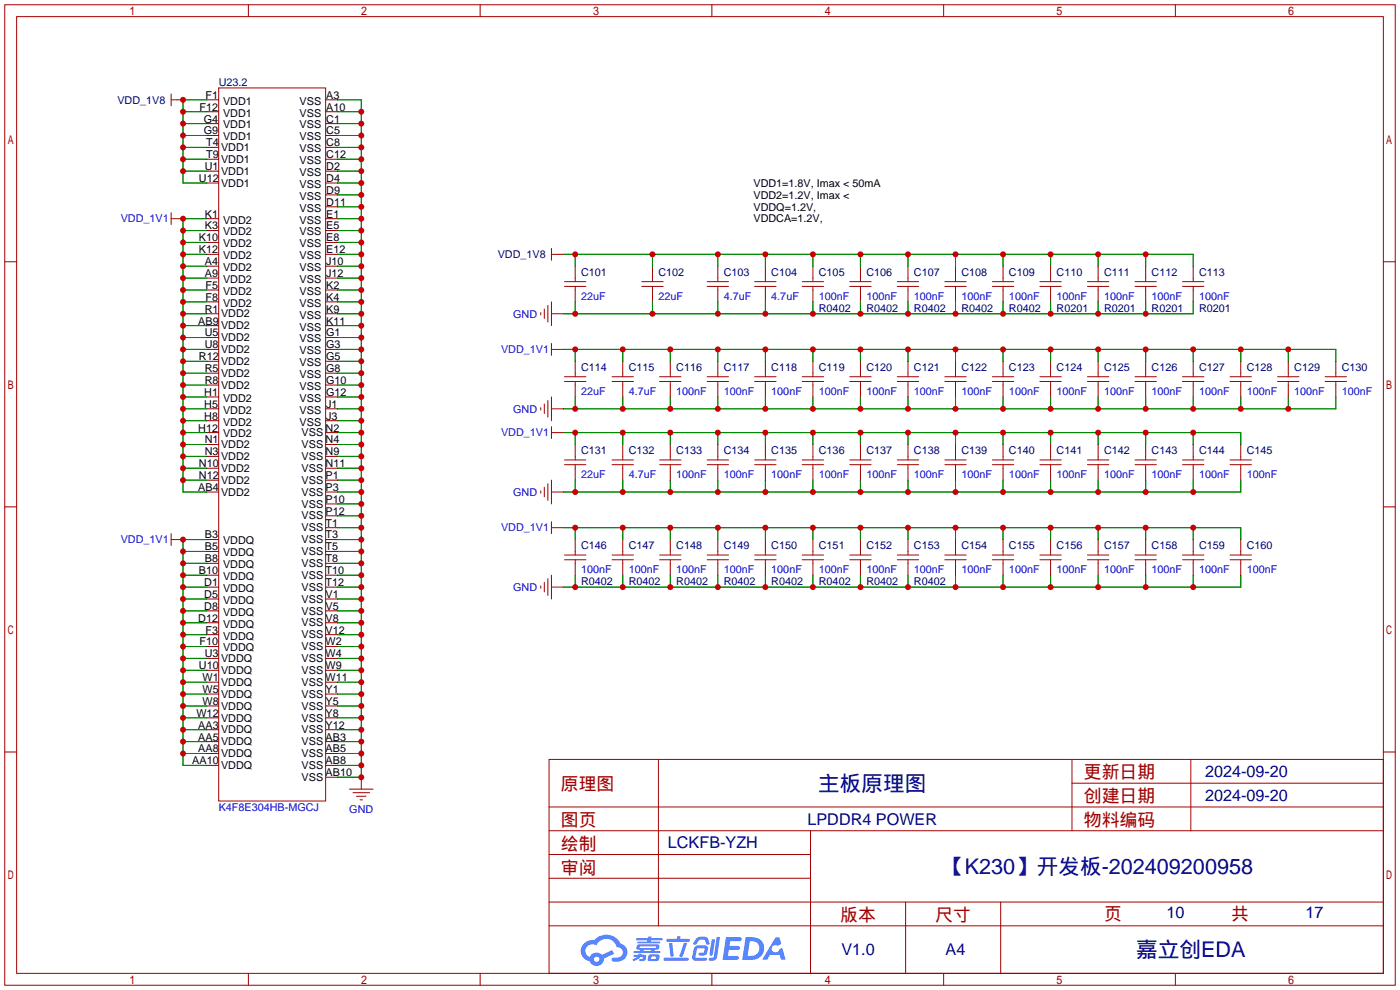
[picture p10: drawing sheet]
<svg xmlns="http://www.w3.org/2000/svg" width="299mm" height="212mm" viewBox="0 0 299 212" stroke-linecap="round" stroke-linejoin="round" font-family="sans-serif">
<defs><g id="words">
<g font-size="4.6" fill="#000080">
<text x="174.9" y="169">主板原理图</text>
<text x="201.6" y="186.8">【K230】开发板-202409200958</text>
<text x="242.8" y="204.6">嘉立创EDA</text>
</g>
<g font-size="3.8" fill="#a00000">
<text x="231.6" y="166.4">更新日期</text>
<text x="119.9" y="168.9">原理图</text>
<text x="231.6" y="171.5">创建日期</text>
<text x="119.9" y="176.5">图页</text>
<text x="231.6" y="176.5">物料编码</text>
<text x="119.9" y="181.6">绘制</text>
<text x="119.9" y="186.7">审阅</text>
<text x="179.6" y="196.9">版本</text>
<text x="199.9" y="196.9">尺寸</text>
<text x="236" y="196.6">页</text>
<text x="263.1" y="196.6">共</text>
</g>
<g font-size="3.5" fill="#000080">
<text x="257.6" y="166.1">2024-09-20</text>
<text x="257.6" y="171.1">2024-09-20</text>
<text x="172.6" y="176.2">LPDDR4 POWER</text>
<text x="142.7" y="181.3">LCKFB-YZH</text>
<text x="249.3" y="196.3">10</text>
<text x="279" y="196.3">17</text>
<text x="179.8" y="204.2">V1.0</text>
<text x="202.1" y="204.2">A4</text>
</g>
<g font-size="2.3" fill="#000080">
<text x="25.1" y="22.1">VDD_1V8</text>
<text x="46.7" y="18.3">U23.2</text>
<text x="106.4" y="55.2">VDD_1V8</text>
<text x="124.2" y="59">C101</text>
<text x="140.7" y="59">C102</text>
<text x="154.7" y="59">C103</text>
<text x="164.8" y="59">C104</text>
<text x="175" y="59">C105</text>
<text x="185.2" y="59">C106</text>
<text x="195.3" y="59">C107</text>
<text x="205.5" y="59">C108</text>
<text x="215.6" y="59">C109</text>
<text x="225.8" y="59">C110</text>
<text x="236" y="59">C111</text>
<text x="246.1" y="59">C112</text>
<text x="256.3" y="59">C113</text>
<text x="175" y="66.6">R0402</text>
<text x="185.2" y="66.6">R0402</text>
<text x="195.3" y="66.6">R0402</text>
<text x="205.5" y="66.6">R0402</text>
<text x="215.6" y="66.6">R0402</text>
<text x="225.8" y="66.6">R0201</text>
<text x="236" y="66.6">R0201</text>
<text x="246.1" y="66.6">R0201</text>
<text x="256.3" y="66.6">R0201</text>
<text x="124.2" y="79.3">C114</text>
<text x="134.4" y="79.3">C115</text>
<text x="144.5" y="79.3">C116</text>
<text x="154.7" y="79.3">C117</text>
<text x="164.8" y="79.3">C118</text>
<text x="175" y="79.3">C119</text>
<text x="185.2" y="79.3">C120</text>
<text x="195.3" y="79.3">C121</text>
<text x="205.5" y="79.3">C122</text>
<text x="215.6" y="79.3">C123</text>
<text x="225.8" y="79.3">C124</text>
<text x="236" y="79.3">C125</text>
<text x="246.1" y="79.3">C126</text>
<text x="256.3" y="79.3">C127</text>
<text x="266.4" y="79.3">C128</text>
<text x="276.6" y="79.3">C129</text>
<text x="286.8" y="79.3">C130</text>
<text x="124.2" y="97.1">C131</text>
<text x="134.4" y="97.1">C132</text>
<text x="144.5" y="97.1">C133</text>
<text x="154.7" y="97.1">C134</text>
<text x="164.8" y="97.1">C135</text>
<text x="175" y="97.1">C136</text>
<text x="185.2" y="97.1">C137</text>
<text x="195.3" y="97.1">C138</text>
<text x="205.5" y="97.1">C139</text>
<text x="215.6" y="97.1">C140</text>
<text x="225.8" y="97.1">C141</text>
<text x="236" y="97.1">C142</text>
<text x="246.1" y="97.1">C143</text>
<text x="256.3" y="97.1">C144</text>
<text x="266.4" y="97.1">C145</text>
<text x="124.2" y="117.4">C146</text>
<text x="134.4" y="117.4">C147</text>
<text x="144.5" y="117.4">C148</text>
<text x="154.7" y="117.4">C149</text>
<text x="164.8" y="117.4">C150</text>
<text x="175" y="117.4">C151</text>
<text x="185.2" y="117.4">C152</text>
<text x="195.3" y="117.4">C153</text>
<text x="205.5" y="117.4">C154</text>
<text x="215.6" y="117.4">C155</text>
<text x="225.8" y="117.4">C156</text>
<text x="236" y="117.4">C157</text>
<text x="246.1" y="117.4">C158</text>
<text x="256.3" y="117.4">C159</text>
<text x="266.4" y="117.4">C160</text>
<text x="124.2" y="125">R0402</text>
<text x="134.4" y="125">R0402</text>
<text x="144.5" y="125">R0402</text>
<text x="154.7" y="125">R0402</text>
<text x="164.8" y="125">R0402</text>
<text x="175" y="125">R0402</text>
<text x="185.2" y="125">R0402</text>
<text x="195.3" y="125">R0402</text>
</g>
<g font-size="2.3">
<text x="42.6" y="23.6">F12</text>
<text x="43.9" y="21.1">F1</text>
<text x="47.7" y="22.4">VDD1</text>
<text x="64" y="22.4">VSS</text>
<text x="69.7" y="21.1">A3</text>
<text x="69.7" y="23.6">A10</text>
<text x="43.5" y="26.2">G4</text>
<text x="43.5" y="28.7">G9</text>
<text x="47.7" y="24.9">VDD1</text>
<text x="47.7" y="27.5">VDD1</text>
<text x="47.7" y="30">VDD1</text>
<text x="64" y="24.9">VSS</text>
<text x="64" y="27.5">VSS</text>
<text x="64" y="30">VSS</text>
<text x="69.7" y="26.2">C1</text>
<text x="69.7" y="28.7">C5</text>
<text x="44" y="33.8">T9</text>
<text x="44" y="31.3">T4</text>
<text x="47.2" y="34.8">VDD1</text>
<text x="47.2" y="32.3">VDD1</text>
<text x="64" y="32.5">VSS</text>
<text x="64" y="35.1">VSS</text>
<text x="69.7" y="31.3">C8</text>
<text x="69.7" y="33.8">C12</text>
<text x="42.5" y="38.9">U12</text>
<text x="43.8" y="36.3">U1</text>
<text x="47.2" y="39.9">VDD1</text>
<text x="47.2" y="37.4">VDD1</text>
<text x="64" y="37.6">VSS</text>
<text x="64" y="40.2">VSS</text>
<text x="69.7" y="36.3">D2</text>
<text x="69.7" y="38.9">D4</text>
<text x="69.7" y="41.4">D9</text>
<text x="161" y="39.9">VDD1=1.8V, Imax &lt; 50mA</text>
<text x="43.8" y="46.5">K1</text>
<text x="47.7" y="47.8">VDD2</text>
<text x="64" y="42.7">VSS</text>
<text x="64" y="45.2">VSS</text>
<text x="64" y="47.8">VSS</text>
<text x="69.7" y="44">D11</text>
<text x="69.7" y="46.5">E1</text>
<text x="161" y="42.5">VDD2=1.2V, Imax &lt;</text>
<text x="161" y="45">VDDQ=1.2V,</text>
<text x="161" y="47.5">VDDCA=1.2V,</text>
<text x="42.5" y="51.6">K10</text>
<text x="43.8" y="49">K3</text>
<text x="47.7" y="50.3">VDD2</text>
<text x="47.7" y="52.9">VDD2</text>
<text x="64" y="50.3">VSS</text>
<text x="64" y="52.9">VSS</text>
<text x="69.7" y="49">E5</text>
<text x="69.7" y="51.6">E8</text>
<text x="42.5" y="54.1">K12</text>
<text x="43.8" y="56.7">A4</text>
<text x="43.8" y="59.2">A9</text>
<text x="47.7" y="57.9">VDD2</text>
<text x="47.7" y="55.4">VDD2</text>
<text x="64" y="55.4">VSS</text>
<text x="64" y="57.9">VSS</text>
<text x="69.7" y="54.1">E12</text>
<text x="69.7" y="56.7">J10</text>
<text x="69.7" y="59.2">J12</text>
<text x="43.9" y="61.7">F5</text>
<text x="43.9" y="64.3">F8</text>
<text x="47.7" y="60.5">VDD2</text>
<text x="47.7" y="63">VDD2</text>
<text x="47.7" y="65.6">VDD2</text>
<text x="64" y="60.5">VSS</text>
<text x="64" y="63">VSS</text>
<text x="64" y="65.6">VSS</text>
<text x="69.7" y="61.7">K2</text>
<text x="69.7" y="64.3">K4</text>
<text x="42.4" y="69.4">AB9</text>
<text x="43.8" y="71.9">U5</text>
<text x="43.8" y="66.8">R1</text>
<text x="47.2" y="70.4">VDD2</text>
<text x="47.2" y="67.8">VDD2</text>
<text x="64" y="68.1">VSS</text>
<text x="64" y="70.6">VSS</text>
<text x="69.7" y="71.9">G1</text>
<text x="69.7" y="66.8">K9</text>
<text x="69.7" y="69.4">K11</text>
<text x="42.5" y="77">R12</text>
<text x="43.8" y="74.4">U8</text>
<text x="47.2" y="75.5">VDD2</text>
<text x="47.2" y="72.9">VDD2</text>
<text x="64" y="73.2">VSS</text>
<text x="64" y="75.7">VSS</text>
<text x="69.7" y="74.4">G3</text>
<text x="69.7" y="77">G5</text>
<text x="43.8" y="82.1">R8</text>
<text x="43.8" y="79.5">R5</text>
<text x="47.2" y="78">VDD2</text>
<text x="47.2" y="83.1">VDD2</text>
<text x="47.2" y="80.5">VDD2</text>
<text x="64" y="78.3">VSS</text>
<text x="64" y="80.8">VSS</text>
<text x="64" y="83.3">VSS</text>
<text x="69.7" y="79.5">G8</text>
<text x="69.7" y="82.1">G10</text>
<text x="43.7" y="84.6">H1</text>
<text x="43.7" y="87.1">H5</text>
<text x="43.7" y="89.7">H8</text>
<text x="47.7" y="85.9">VDD2</text>
<text x="47.7" y="88.4">VDD2</text>
<text x="64" y="85.9">VSS</text>
<text x="64" y="88.4">VSS</text>
<text x="69.7" y="84.6">G12</text>
<text x="69.7" y="87.1">J1</text>
<text x="69.7" y="89.7">J3</text>
<text x="42.4" y="92.2">H12</text>
<text x="43.8" y="94.8">N1</text>
<text x="47.2" y="95.8">VDD2</text>
<text x="47.7" y="91">VDD2</text>
<text x="47.7" y="93.5">VDD2</text>
<text x="64" y="91">VSS</text>
<text x="64.5" y="95.8">VSS</text>
<text x="64.5" y="93.2">VSS</text>
<text x="69.6" y="94.8">N4</text>
<text x="69.6" y="92.2">N2</text>
<text x="42.5" y="99.8">N10</text>
<text x="43.8" y="97.3">N3</text>
<text x="47.2" y="100.9">VDD2</text>
<text x="47.2" y="98.3">VDD2</text>
<text x="64.5" y="100.9">VSS</text>
<text x="64.5" y="98.3">VSS</text>
<text x="69.6" y="99.8">N11</text>
<text x="69.6" y="97.3">N9</text>
<text x="42.4" y="104.9">AB4</text>
<text x="42.5" y="102.4">N12</text>
<text x="47.2" y="105.9">VDD2</text>
<text x="47.2" y="103.4">VDD2</text>
<text x="64.5" y="105.9">VSS</text>
<text x="64.5" y="103.4">VSS</text>
<text x="69.6" y="107.5">P10</text>
<text x="69.6" y="104.9">P3</text>
<text x="69.6" y="102.4">P1</text>
<text x="64.5" y="113.6">VSS</text>
<text x="64.5" y="111">VSS</text>
<text x="64.5" y="108.5">VSS</text>
<text x="69.6" y="112.5">T1</text>
<text x="69.6" y="110">P12</text>
<text x="43.8" y="115.1">B3</text>
<text x="43.8" y="117.6">B5</text>
<text x="47.7" y="116.4">VDDQ</text>
<text x="47.7" y="118.9">VDDQ</text>
<text x="64.5" y="118.6">VSS</text>
<text x="64.5" y="116.1">VSS</text>
<text x="69.6" y="117.6">T5</text>
<text x="69.6" y="115.1">T3</text>
<text x="42.5" y="122.7">B10</text>
<text x="43.7" y="125.2">D1</text>
<text x="43.8" y="120.2">B8</text>
<text x="47.7" y="121.4">VDDQ</text>
<text x="47.7" y="124">VDDQ</text>
<text x="64.5" y="123.7">VSS</text>
<text x="64.5" y="121.2">VSS</text>
<text x="69.6" y="125.2">T12</text>
<text x="69.6" y="122.7">T10</text>
<text x="69.6" y="120.2">T8</text>
<text x="43.7" y="127.8">D5</text>
<text x="43.7" y="130.3">D8</text>
<text x="47.7" y="126.5">VDDQ</text>
<text x="47.7" y="129.1">VDDQ</text>
<text x="47.7" y="131.6">VDDQ</text>
<text x="64.5" y="131.3">VSS</text>
<text x="64.5" y="128.8">VSS</text>
<text x="64.5" y="126.3">VSS</text>
<text x="69.6" y="130.3">V5</text>
<text x="69.6" y="127.8">V1</text>
<text x="42.4" y="132.9">D12</text>
<text x="42.6" y="137.9">F10</text>
<text x="43.9" y="135.4">F3</text>
<text x="47.7" y="134.1">VDDQ</text>
<text x="47.7" y="136.7">VDDQ</text>
<text x="64.5" y="136.4">VSS</text>
<text x="64.5" y="133.9">VSS</text>
<text x="69.6" y="137.9">W2</text>
<text x="69.6" y="135.4">V12</text>
<text x="69.6" y="132.9">V8</text>
<text x="42.5" y="143">U10</text>
<text x="43.8" y="140.5">U3</text>
<text x="47.2" y="141.5">VDDQ</text>
<text x="47.7" y="139.2">VDDQ</text>
<text x="64.5" y="141.5">VSS</text>
<text x="64.5" y="139">VSS</text>
<text x="69.6" y="143">W9</text>
<text x="69.6" y="140.5">W4</text>
<text x="43.3" y="148.1">W5</text>
<text x="43.3" y="145.6">W1</text>
<text x="47.2" y="149.1">VDDQ</text>
<text x="47.2" y="146.6">VDDQ</text>
<text x="47.2" y="144">VDDQ</text>
<text x="64.5" y="149.1">VSS</text>
<text x="64.5" y="146.6">VSS</text>
<text x="64.5" y="144">VSS</text>
<text x="69.6" y="148.1">Y1</text>
<text x="69.6" y="145.6">W11</text>
<text x="42" y="153.2">W12</text>
<text x="42.4" y="155.7">AA3</text>
<text x="43.3" y="150.6">W8</text>
<text x="47.2" y="154.2">VDDQ</text>
<text x="47.2" y="151.7">VDDQ</text>
<text x="64.5" y="154.2">VSS</text>
<text x="64.5" y="151.7">VSS</text>
<text x="69.6" y="155.7">Y12</text>
<text x="69.6" y="153.2">Y8</text>
<text x="69.6" y="150.6">Y5</text>
<text x="42.4" y="160.8">AA8</text>
<text x="42.4" y="158.3">AA5</text>
<text x="47.2" y="161.8">VDDQ</text>
<text x="47.2" y="159.3">VDDQ</text>
<text x="47.2" y="156.7">VDDQ</text>
<text x="64.5" y="161.8">VSS</text>
<text x="64.5" y="159.3">VSS</text>
<text x="64.5" y="156.7">VSS</text>
<text x="69.6" y="160.8">AB5</text>
<text x="69.6" y="158.3">AB3</text>
<text x="41.1" y="163.3">AA10</text>
<text x="47.2" y="164.4">VDDQ</text>
<text x="64.5" y="166.9">VSS</text>
<text x="64.5" y="164.4">VSS</text>
<text x="69.6" y="165.9">AB10</text>
<text x="69.6" y="163.3">AB8</text>
</g>
<g font-size="2.3" fill="#00f">
<text x="25.8" y="47.5">VDD_1V1</text>
<text x="124.2" y="64.1">22uF</text>
<text x="140.7" y="64.1">22uF</text>
<text x="154.7" y="64.1">4.7uF</text>
<text x="164.8" y="64.1">4.7uF</text>
<text x="175" y="64.1">100nF</text>
<text x="185.2" y="64.1">100nF</text>
<text x="195.3" y="64.1">100nF</text>
<text x="205.5" y="64.1">100nF</text>
<text x="215.6" y="64.1">100nF</text>
<text x="225.8" y="64.1">100nF</text>
<text x="236" y="64.1">100nF</text>
<text x="246.1" y="64.1">100nF</text>
<text x="256.3" y="64.1">100nF</text>
<text x="109.7" y="67.9">GND</text>
<text x="107.1" y="75.5">VDD_1V1</text>
<text x="109.7" y="88.2">GND</text>
<text x="124.2" y="84.4">22uF</text>
<text x="134.4" y="84.4">4.7uF</text>
<text x="144.5" y="84.4">100nF</text>
<text x="154.7" y="84.4">100nF</text>
<text x="164.8" y="84.4">100nF</text>
<text x="175" y="84.4">100nF</text>
<text x="185.2" y="84.4">100nF</text>
<text x="195.3" y="84.4">100nF</text>
<text x="205.5" y="84.4">100nF</text>
<text x="215.6" y="84.4">100nF</text>
<text x="225.8" y="84.4">100nF</text>
<text x="236" y="84.4">100nF</text>
<text x="246.1" y="84.4">100nF</text>
<text x="256.3" y="84.4">100nF</text>
<text x="266.4" y="84.4">100nF</text>
<text x="276.6" y="84.4">100nF</text>
<text x="286.8" y="84.4">100nF</text>
<text x="107.1" y="93.3">VDD_1V1</text>
<text x="109.7" y="106">GND</text>
<text x="124.2" y="102.2">22uF</text>
<text x="134.4" y="102.2">4.7uF</text>
<text x="144.5" y="102.2">100nF</text>
<text x="154.7" y="102.2">100nF</text>
<text x="164.8" y="102.2">100nF</text>
<text x="175" y="102.2">100nF</text>
<text x="185.2" y="102.2">100nF</text>
<text x="195.3" y="102.2">100nF</text>
<text x="205.5" y="102.2">100nF</text>
<text x="215.6" y="102.2">100nF</text>
<text x="225.8" y="102.2">100nF</text>
<text x="236" y="102.2">100nF</text>
<text x="246.1" y="102.2">100nF</text>
<text x="256.3" y="102.2">100nF</text>
<text x="266.4" y="102.2">100nF</text>
<text x="107.1" y="113.6">VDD_1V1</text>
<text x="25.8" y="116.1">VDD_1V1</text>
<text x="124.2" y="122.5">100nF</text>
<text x="134.4" y="122.5">100nF</text>
<text x="144.5" y="122.5">100nF</text>
<text x="154.7" y="122.5">100nF</text>
<text x="164.8" y="122.5">100nF</text>
<text x="175" y="122.5">100nF</text>
<text x="185.2" y="122.5">100nF</text>
<text x="195.3" y="122.5">100nF</text>
<text x="205.5" y="122.5">100nF</text>
<text x="215.6" y="122.5">100nF</text>
<text x="225.8" y="122.5">100nF</text>
<text x="236" y="122.5">100nF</text>
<text x="246.1" y="122.5">100nF</text>
<text x="256.3" y="122.5">100nF</text>
<text x="266.4" y="122.5">100nF</text>
<text x="109.7" y="126.3">GND</text>
<text x="46.7" y="173.3">K4F8E304HB-MGCJ</text>
<text x="74.7" y="173.8">GND</text>
</g>
</g></defs>
<g fill="none" stroke="#a10000" stroke-width=".21">
<path d="M1 1h297.2v209.6h-297.2zM3.6 3.6h292.1v204.4h-292.1zM53.1 1v2.6M102.6 1v2.6M152.1 1v2.6M201.7 1v2.6M251.2 1v2.6M1 55.9h2.6M295.7 55.9h2.5M1 108.3h2.6M295.7 108.3h2.5M1 160.7h2.6"/>
<path d="M117.3 162.3h178.4v45.7h-178.4zM117.3 177.5h178.4M117.3 172.5h178.4M140.7 162.3v35.6M173.2 177.5v30.5M229.1 162.3v15.2M229.1 167.4h66.6M254.5 162.3v15.2M295.7 160.7h2.5M117.3 182.6h55.9M117.3 197.9h178.4M117.3 192.8h178.4"/>
<path d="M117.3 187.7h55.9M193.5 192.8v15.2M213.9 192.8v15.2M53.1 208v2.6M102.6 208v2.6M152.1 208v2.6M201.7 208v2.6M251.2 208v2.6"/>
</g>
<g fill="#5487ff">
<path d="M155.2 200.3h2.6a.48 .48 0 0 1 .7 .4 .48 .48 0 0 1-.6 .4h-1.8l-.2 1.1h1.9a.43 .43 0 0 1 .4 .4 .43 .43 0 0 1-.5 .4h-1.9l-.2 1.3h1.7a.45 .45 0 0 1 .5 .2 .45 .45 0 0 1-.1 .6h-3.3z"/>
<path d="M165.7 200.3h.9l.4 1.5-.8 .3a.84 .84 0 0 0-1.2 .3 .84 .84 0 0 0 .4 1.1 .84 .84 0 0 0 1.1-.4l.1-.2 .6-.3 .7 2.5h-1l-.2-1h-2.1l-.6 1h-1.1z"/>
<path d="M152.1 200.8h.7l-.5 3.1a.36 .36 0 0 1-.3 .3 .36 .36 0 0 1-.4-.3z"/>
<path d="M153.2 200.2h.7l-.6 4.3a1.13 1.13 0 0 1-1.8 .6l.2-.4h.7l.2-.2z"/>
<path d="M148.9 200.6l.6-.4h1a.77 .77 0 0 1 .9 .5l.3 1-.2 .2h-.5l-.3-.9-.2-.2-1 .1-.7 1-.6-.1-.1-.2z"/>
<path d="M148.4 202.4l.6-.3h1.7a.81 .81 0 0 1 .7 .5 .81 .81 0 0 1-.2 .8 .81 .81 0 0 1-.9 .8h-.7a.32 .32 0 0 1-.3-.3 .32 .32 0 0 1 .4-.3h.7l.2-.9-1.6 .1-.4 1.8 2.2 .1a.32 .32 0 0 1 .3 .4 .32 .32 0 0 1-.4 .2h-2.2l-.5-.3-.1-.5z"/>
<path d="M141.9 204.7h5a.33 .33 0 0 1 .3 .3 .33 .33 0 0 1-.3 .3h-4.9l-.2-.1z"/>
<path d="M146.1 201.5h.8l-.7 2a.98 .98 0 0 1-.7 1.1l-.3-.3z"/>
<path d="M143 201.6h.7l.3 2.5a.34 .34 0 0 1-.3 .4 .34 .34 0 0 1-.4-.3z"/>
<path d="M142.5 200.7h2.1l.3-.6h.6l-.1 .6h1.7a.32 .32 0 0 1 .4 .3 .32 .32 0 0 1-.4 .3h-4.5l-.2-.2z"/>
<path d="M135.5 204.1h.9l.1-.3h.6v.3h.8a.82 .82 0 0 1-.5 1.3h-.8v-.4l.7-.1 .1-.3a.68 .68 0 0 0-1 .4l-1.1 .4-.1-.4 .9-.5h-.7z"/>
<path d="M136 200.5h2.4l.1-.3h.7v.3h2.2l.2 .3-.2 .2h-2.3v.2h1.8l.2 .3-.2 .1h-4.5l-.1-.4h2l.1-.2h-2.3l-.1-.2z"/>
<path d="M159.4 200.3l-.8 4.9h1.7a2.5 2.5 0 0 0 3-2.5 2.5 2.5 0 0 0-3.1-2.4zM160.3 201.1a1.61 1.61 0 0 1 2 1.5 1.61 1.61 0 0 1-1.8 1.7h-.7z"/>
<path d="M136.2 202a.55 .55 0 0 0-.2 .8 .55 .55 0 0 0 .7 .2l.1 .3h-1.3v.3l5.4 .1 .3-.2-.2-.2h-1.2l.2-.3a.7 .7 0 0 0 .8-.3 .7 .7 0 0 0 0-.8l-4.2-.1zM136.8 202.3l3.3-.1 .1 .1-.2 .3h-3.2zM137.5 203h1.7l-.2 .3h-1.4z"/>
<path d="M138.6 204.2a1.05 1.05 0 0 0 0 1.2 2.91 2.91 0 0 0 2.2-.2 .98 .98 0 0 0 0-1.2h-1.6zM139.2 204.5l.9-.1 .1 .4-.2 .2-.8-.1z"/>
<path d="M124.9 201.6a2.23 2.23 0 0 0-.7 2.3 2.23 2.23 0 0 0 1.8 1.6 1.58 1.58 0 0 0 1.8 .9 1.58 1.58 0 0 0 1.3-1.5l2.2-1.1-.5-.7-2.1 1a1.65 1.65 0 0 0-2.7 .4 1.45 1.45 0 0 1-.8-1.9 1.45 1.45 0 0 1 2-.7l.3 .1a2.3 2.3 0 0 1 2.3-1.3 2.3 2.3 0 0 1 2 1.7 1.12 1.12 0 0 1 1.3 1 1.12 1.12 0 0 1-1.1 1.2h-.7a.45 .45 0 0 0-.6 .4 .45 .45 0 0 0 .5 .5 2.21 2.21 0 0 0 2.2-.5 2.21 2.21 0 0 0 .5-2.3 2.13 2.13 0 0 0-1.3-1.1 3.3 3.3 0 0 0-5.6-.7l-1.1 .1zM127 205a.57 .57 0 0 1 1.1 0 .57 .57 0 0 1-1.1 0z"/>
</g>
<g fill="none" stroke="#008700" stroke-width=".21">
<path d="M39.1 36.6h5.1M39.1 34h5.1M39.1 31.5h5.1M39.1 29h5.1M39.1 26.4h5.1M39.1 23.9h5.1M44.2 21.3h-5.1v17.8h5.1M72.1 21.3h5.1v144.8h-5.1M72.1 39.1h5.1M72.1 36.6h5.1M72.1 34h5.1M72.1 31.5h5.1"/>
<path d="M72.1 29h5.1M72.1 26.4h5.1M72.1 23.9h5.1M39.1 59.4h5.1M39.1 56.9h5.1M39.1 54.4h5.1M39.1 51.8h5.1M39.1 49.3h5.1M44.2 46.7h-5.1v58.5h5.1M72.1 59.4h5.1M72.1 56.9h5.1M72.1 54.4h5.1"/>
<path d="M72.1 51.8h5.1M72.1 49.3h5.1M72.1 46.7h5.1M72.1 44.2h5.1M72.1 41.7h5.1M120.4 54.4h134.6v2.5M122.9 54.4v2.5M139.4 54.4v2.5M153.4 54.4v2.5M163.6 54.4v2.5M173.7 54.4v2.5M183.9 54.4v2.5"/>
<path d="M194.1 54.4v2.5M204.2 54.4v2.5M214.4 54.4v2.5M224.5 54.4v2.5M234.7 54.4v2.5M244.9 54.4v2.5M39.1 79.8h5.1M39.1 77.2h5.1M39.1 74.7h5.1M39.1 72.1h5.1M39.1 69.6h5.1M39.1 67.1h5.1"/>
<path d="M39.1 64.5h5.1M39.1 62h5.1M72.1 79.8h5.1M72.1 77.2h5.1M72.1 74.7h5.1M72.1 72.1h5.1M72.1 69.6h5.1M72.1 67.1h5.1M72.1 64.5h5.1M72.1 62h5.1M120.4 74.7h165.1v2.5M122.9 64.5v2.6"/>
<path d="M122.9 74.7v2.5M133.1 74.7v2.5M139.4 64.5v2.6M143.3 74.7v2.5M153.4 64.5v2.6M153.4 74.7v2.5M163.6 64.5v2.6M163.6 74.7v2.5M173.7 64.5v2.6M173.7 74.7v2.5M183.9 64.5v2.6M183.9 74.7v2.5"/>
<path d="M194.1 64.5v2.6M194.1 74.7v2.5M204.2 64.5v2.6M204.2 74.7v2.5M214.4 64.5v2.6M214.4 74.7v2.5M224.5 64.5v2.6M224.5 74.7v2.5M234.7 64.5v2.6M234.7 74.7v2.5M244.9 64.5v2.6M244.9 74.7v2.5"/>
<path d="M255 64.5v2.6h-134.6M255 74.7v2.5M265.2 74.7v2.5M275.3 74.7v2.5M39.1 97.5h5.1M39.1 95h5.1M39.1 92.5h5.1M39.1 89.9h5.1M39.1 87.4h5.1M39.1 84.8h5.1M39.1 82.3h5.1M72.1 97.5h5.1"/>
<path d="M72.1 95h5.1M72.1 92.5h5.1M72.1 89.9h5.1M72.1 87.4h5.1M72.1 84.8h5.1M72.1 82.3h5.1M120.4 92.5h144.8v2.5M122.9 84.8v2.6M122.9 92.5v2.5M133.1 84.8v2.6M133.1 92.5v2.5M143.3 84.8v2.6"/>
<path d="M143.3 92.5v2.5M153.4 84.8v2.6M153.4 92.5v2.5M163.6 84.8v2.6M163.6 92.5v2.5M173.7 84.8v2.6M173.7 92.5v2.5M183.9 84.8v2.6M183.9 92.5v2.5M194.1 84.8v2.6M194.1 92.5v2.5M204.2 84.8v2.6"/>
<path d="M204.2 92.5v2.5M214.4 84.8v2.6M214.4 92.5v2.5M224.5 84.8v2.6M224.5 92.5v2.5M234.7 84.8v2.6M234.7 92.5v2.5M244.9 84.8v2.6M244.9 92.5v2.5M255 84.8v2.6M255 92.5v2.5M265.2 84.8v2.6"/>
<path d="M275.3 84.8v2.6M285.5 84.8v2.6h-165.1M39.1 117.9h5.1M39.1 102.6h5.1M39.1 100.1h5.1M44.2 115.3h-5.1v48.3h5.1M72.1 117.9h5.1M72.1 115.3h5.1M72.1 112.8h5.1M72.1 110.2h5.1M72.1 107.7h5.1M72.1 105.2h5.1"/>
<path d="M72.1 102.6h5.1M72.1 100.1h5.1M120.4 112.8h144.8v2.5M122.9 102.6v2.6M122.9 112.8v2.5M133.1 102.6v2.6M133.1 112.8v2.5M143.3 102.6v2.6M143.3 112.8v2.5M153.4 102.6v2.6M153.4 112.8v2.5M163.6 102.6v2.6"/>
<path d="M163.6 112.8v2.5M173.7 102.6v2.6M173.7 112.8v2.5M183.9 102.6v2.6M183.9 112.8v2.5M194.1 102.6v2.6M194.1 112.8v2.5M204.2 102.6v2.6M204.2 112.8v2.5M214.4 102.6v2.6M214.4 112.8v2.5M224.5 102.6v2.6"/>
<path d="M224.5 112.8v2.5M234.7 102.6v2.6M234.7 112.8v2.5M244.9 102.6v2.6M244.9 112.8v2.5M255 102.6v2.6M255 112.8v2.5M265.2 102.6v2.6h-144.8M39.1 138.2h5.1M39.1 135.6h5.1M39.1 133.1h5.1M39.1 130.6h5.1"/>
<path d="M39.1 128h5.1M39.1 125.5h5.1M39.1 122.9h5.1M39.1 120.4h5.1M72.1 138.2h5.1M72.1 135.6h5.1M72.1 133.1h5.1M72.1 130.6h5.1M72.1 128h5.1M72.1 125.5h5.1M72.1 122.9h5.1M72.1 120.4h5.1"/>
<path d="M122.9 122.9v2.6M133.1 122.9v2.6M143.3 122.9v2.6M153.4 122.9v2.6M163.6 122.9v2.6M173.7 122.9v2.6M183.9 122.9v2.6M194.1 122.9v2.6M204.2 122.9v2.6M214.4 122.9v2.6M224.5 122.9v2.6M234.7 122.9v2.6"/>
<path d="M244.9 122.9v2.6M255 122.9v2.6M265.2 122.9v2.6h-144.8M39.1 158.5h5.1M39.1 156h5.1M39.1 153.4h5.1M39.1 150.9h5.1M39.1 148.3h5.1M39.1 145.8h5.1M39.1 143.3h5.1M39.1 140.7h5.1M72.1 158.5h5.1"/>
<path d="M72.1 156h5.1M72.1 153.4h5.1M72.1 150.9h5.1M72.1 148.3h5.1M72.1 145.8h5.1M72.1 143.3h5.1M72.1 140.7h5.1M39.1 161h5.1M72.1 163.6h5.1M72.1 161h5.1"/>
</g>
<g fill="none" stroke="#a10000" stroke-width=".21">
<path d="M46.7 18.8h22.9v152.4h-22.9zM36.6 20.1v2.5M36.6 21.3h1.2M36.6 45.5v2.5M36.6 46.7h2.5M117.9 53.1v2.5M117.9 54.4h1.2M122.9 59.4v.8M139.4 59.4v.8M153.4 59.4v.8M163.6 59.4v.8M173.7 59.4v.8"/>
<path d="M183.9 59.4v.8M194.1 59.4v.8M204.2 59.4v.8M214.4 59.4v.8M224.5 59.4v.8M234.7 59.4v.8M244.9 59.4v.8M255 59.4v.8M115.6 66.8v.5M116.3 66v2.1M117.1 65.3v3.5M117.9 64.5v5.1"/>
<path d="M117.9 73.4v2.5M117.9 74.7h2.5M117.9 67.1h2.5M120.6 61.2h4.6M120.6 60.2h4.6M122.9 61.2v.8M122.9 79.8v.7M133.1 79.8v.7M137.2 61.2h4.5M137.2 60.2h4.5M139.4 61.2v.8M143.3 79.8v.7"/>
<path d="M151.1 61.2h4.6M151.1 60.2h4.6M153.4 61.2v.8M153.4 79.8v.7M161.3 61.2h4.6M161.3 60.2h4.6M163.6 61.2v.8M163.6 79.8v.7M171.4 61.2h4.6M171.4 60.2h4.6M173.7 61.2v.8M173.7 79.8v.7"/>
<path d="M181.6 61.2h4.6M181.6 60.2h4.6M183.9 61.2v.8M183.9 79.8v.7M191.8 61.2h4.5M191.8 60.2h4.5M194.1 61.2v.8M194.1 79.8v.7M201.9 61.2h4.6M201.9 60.2h4.6M204.2 61.2v.8M204.2 79.8v.7"/>
<path d="M212.1 61.2h4.6M212.1 60.2h4.6M214.4 61.2v.8M214.4 79.8v.7M222.2 61.2h4.6M222.2 60.2h4.6M224.5 61.2v.8M224.5 79.8v.7M232.4 61.2h4.6M232.4 60.2h4.6M234.7 61.2v.8M234.7 79.8v.7"/>
<path d="M242.6 61.2h4.5M242.6 60.2h4.5M244.9 61.2v.8M244.9 79.8v.7M252.7 61.2h4.6M252.7 60.2h4.6M255 61.2v.8M255 79.8v.7M265.2 79.8v.7M275.3 79.8v.7M285.5 79.8v.7M115.6 87.1v.5"/>
<path d="M116.3 86.4v2M117.1 85.6v3.6M117.9 87.4h2.5M117.9 84.8v5.1M117.9 91.2v2.5M117.9 92.5h2.5M120.6 81.5h4.6M120.6 80.5h4.6M120.6 99.3h4.6M120.6 98.3h4.6M122.9 81.5v.8M122.9 97.5v.8"/>
<path d="M122.9 99.3v.8M130.8 81.5h4.6M130.8 80.5h4.6M130.8 99.3h4.6M130.8 98.3h4.6M133.1 81.5v.8M133.1 97.5v.8M133.1 99.3v.8M141 81.5h4.5M141 80.5h4.5M141 99.3h4.5M141 98.3h4.5"/>
<path d="M143.3 81.5v.8M143.3 97.5v.8M143.3 99.3v.8M151.1 81.5h4.6M151.1 80.5h4.6M151.1 99.3h4.6M151.1 98.3h4.6M153.4 81.5v.8M153.4 97.5v.8M153.4 99.3v.8M161.3 81.5h4.6M161.3 80.5h4.6"/>
<path d="M161.3 99.3h4.6M161.3 98.3h4.6M163.6 81.5v.8M163.6 97.5v.8M163.6 99.3v.8M171.4 81.5h4.6M171.4 80.5h4.6M171.4 99.3h4.6M171.4 98.3h4.6M173.7 81.5v.8M173.7 97.5v.8M173.7 99.3v.8"/>
<path d="M181.6 81.5h4.6M181.6 80.5h4.6M181.6 99.3h4.6M181.6 98.3h4.6M183.9 81.5v.8M183.9 97.5v.8M183.9 99.3v.8M191.8 81.5h4.5M191.8 80.5h4.5M191.8 99.3h4.5M191.8 98.3h4.5M194.1 81.5v.8"/>
<path d="M194.1 97.5v.8M194.1 99.3v.8M201.9 81.5h4.6M201.9 80.5h4.6M201.9 99.3h4.6M201.9 98.3h4.6M204.2 81.5v.8M204.2 97.5v.8M204.2 99.3v.8M212.1 81.5h4.6M212.1 80.5h4.6M212.1 99.3h4.6"/>
<path d="M212.1 98.3h4.6M214.4 81.5v.8M214.4 97.5v.8M214.4 99.3v.8M222.2 81.5h4.6M222.2 80.5h4.6M222.2 99.3h4.6M222.2 98.3h4.6M224.5 81.5v.8M224.5 97.5v.8M224.5 99.3v.8M232.4 81.5h4.6"/>
<path d="M232.4 80.5h4.6M232.4 99.3h4.6M232.4 98.3h4.6M234.7 81.5v.8M234.7 97.5v.8M234.7 99.3v.8M242.6 81.5h4.5M242.6 80.5h4.5M242.6 99.3h4.5M242.6 98.3h4.5M244.9 81.5v.8M244.9 97.5v.8"/>
<path d="M244.9 99.3v.8M252.7 81.5h4.6M252.7 80.5h4.6M252.7 99.3h4.6M252.7 98.3h4.6M255 81.5v.8M255 97.5v.8M255 99.3v.8M262.9 81.5h4.6M262.9 80.5h4.6M262.9 99.3h4.6M262.9 98.3h4.6"/>
<path d="M265.2 81.5v.8M265.2 97.5v.8M265.2 99.3v.8M273 81.5h4.6M273 80.5h4.6M275.3 81.5v.8M283.2 81.5h4.6M283.2 80.5h4.6M285.5 81.5v.8M36.6 115.3h2.5M36.6 114v2.6M115.6 104.9v.5"/>
<path d="M116.3 104.1v2.1M117.1 103.4v3.5M117.9 102.6v5.1M117.9 111.5v2.5M117.9 105.2h2.5M117.9 112.8h2.5M120.6 119.6h4.6M120.6 118.6h4.6M122.9 117.9v.7M122.9 119.6v.8M130.8 119.6h4.6M130.8 118.6h4.6"/>
<path d="M133.1 117.9v.7M133.1 119.6v.8M141 119.6h4.5M141 118.6h4.5M143.3 117.9v.7M143.3 119.6v.8M151.1 119.6h4.6M151.1 118.6h4.6M153.4 117.9v.7M153.4 119.6v.8M161.3 119.6h4.6M161.3 118.6h4.6"/>
<path d="M163.6 117.9v.7M163.6 119.6v.8M171.4 119.6h4.6M171.4 118.6h4.6M173.7 117.9v.7M173.7 119.6v.8M181.6 119.6h4.6M181.6 118.6h4.6M183.9 117.9v.7M183.9 119.6v.8M191.8 119.6h4.5M191.8 118.6h4.5"/>
<path d="M194.1 117.9v.7M194.1 119.6v.8M201.9 119.6h4.6M201.9 118.6h4.6M204.2 117.9v.7M204.2 119.6v.8M212.1 119.6h4.6M212.1 118.6h4.6M214.4 117.9v.7M214.4 119.6v.8M222.2 119.6h4.6M222.2 118.6h4.6"/>
<path d="M224.5 117.9v.7M224.5 119.6v.8M232.4 119.6h4.6M232.4 118.6h4.6M234.7 117.9v.7M234.7 119.6v.8M242.6 119.6h4.5M242.6 118.6h4.5M244.9 117.9v.7M244.9 119.6v.8M252.7 119.6h4.6M252.7 118.6h4.6"/>
<path d="M255 117.9v.7M255 119.6v.8M262.9 119.6h4.6M262.9 118.6h4.6M265.2 117.9v.7M265.2 119.6v.8M115.6 125.2v.5M116.3 124.5v2M117.1 123.7v3.6M117.9 122.9v5.1M117.9 125.5h2.5M74.7 168.7h5.1"/>
<path d="M75.4 169.4h3.6M76.2 170.2h2M77 170.9h.5M77.2 166.1v2.6"/>
</g>
<g fill="none" stroke="#870000" stroke-width=".21">
<path d="M37.8 21.3h1.3M44.2 39.1h2.5M44.2 36.6h2.5M44.2 34h2.5M44.2 31.5h2.5M44.2 21.3h2.5M44.2 23.9h2.5M44.2 26.4h2.5M44.2 29h2.5M69.6 39.1h2.5M69.6 36.6h2.5M69.6 34h2.5"/>
<path d="M69.6 31.5h2.5M69.6 21.3h2.5M69.6 23.9h2.5M69.6 26.4h2.5M69.6 29h2.5M39.1 46.7h.1M44.2 56.9h2.5M44.2 59.4h2.5M44.2 46.7h2.5M44.2 49.3h2.5M44.2 51.8h2.5M44.2 54.4h2.5"/>
<path d="M69.6 56.9h2.5M69.6 59.4h2.5M69.6 41.7h2.5M69.6 44.2h2.5M69.6 46.7h2.5M69.6 49.3h2.5M69.6 51.8h2.5M69.6 54.4h2.5M119.1 54.4h1.3M122.9 56.9v2.5M139.4 56.9v2.5M153.4 56.9v2.5"/>
<path d="M163.6 56.9v2.5M173.7 56.9v2.5M183.9 56.9v2.5M194.1 56.9v2.5M204.2 56.9v2.5M214.4 56.9v2.5M224.5 56.9v2.5M234.7 56.9v2.5M244.9 56.9v2.5M255 56.9v2.5M44.2 69.6h2.5M44.2 74.7h2.5"/>
<path d="M44.2 72.1h2.5M44.2 77.2h2.5M44.2 79.8h2.5M44.2 67.1h2.5M44.2 62h2.5M44.2 64.5h2.5M69.6 69.6h2.5M69.6 74.7h2.5M69.6 72.1h2.5M69.6 77.2h2.5M69.6 79.8h2.5M69.6 67.1h2.5"/>
<path d="M69.6 62h2.5M69.6 64.5h2.5M120.4 67.1h.1M120.4 74.7h.1M122.9 62v2.5M122.9 77.2v2.6M133.1 77.2v2.6M139.4 62v2.5M143.3 77.2v2.6M153.4 62v2.5M153.4 77.2v2.6M163.6 62v2.5"/>
<path d="M163.6 77.2v2.6M173.7 62v2.5M173.7 77.2v2.6M183.9 62v2.5M183.9 77.2v2.6M194.1 62v2.5M194.1 77.2v2.6M204.2 62v2.5M204.2 77.2v2.6M214.4 62v2.5M214.4 77.2v2.6M224.5 62v2.5"/>
<path d="M224.5 77.2v2.6M234.7 62v2.5M234.7 77.2v2.6M244.9 62v2.5M244.9 77.2v2.6M255 62v2.5M255 77.2v2.6M265.2 77.2v2.6M275.3 77.2v2.6M285.5 77.2v2.6M44.2 82.3h2.5M44.2 97.5h2.5"/>
<path d="M44.2 95h2.5M44.2 92.5h2.5M44.2 84.8h2.5M44.2 87.4h2.5M44.2 89.9h2.5M69.6 82.3h2.5M69.6 97.5h2.5M69.6 95h2.5M69.6 92.5h2.5M69.6 84.8h2.5M69.6 87.4h2.5M69.6 89.9h2.5"/>
<path d="M120.4 87.4h.1M120.4 92.5h.1M122.9 82.3v2.5M122.9 95v2.5M133.1 82.3v2.5M133.1 95v2.5M143.3 82.3v2.5M143.3 95v2.5M153.4 82.3v2.5M153.4 95v2.5M163.6 82.3v2.5M163.6 95v2.5"/>
<path d="M173.7 82.3v2.5M173.7 95v2.5M183.9 82.3v2.5M183.9 95v2.5M194.1 82.3v2.5M194.1 95v2.5M204.2 82.3v2.5M204.2 95v2.5M214.4 82.3v2.5M214.4 95v2.5M224.5 82.3v2.5M224.5 95v2.5"/>
<path d="M234.7 82.3v2.5M234.7 95v2.5M244.9 82.3v2.5M244.9 95v2.5M255 82.3v2.5M255 95v2.5M265.2 82.3v2.5M265.2 95v2.5M275.3 82.3v2.5M285.5 82.3v2.5M39.1 115.3h.1M44.2 105.2h2.5"/>
<path d="M44.2 117.9h2.5M44.2 115.3h2.5M44.2 102.6h2.5M44.2 100.1h2.5M69.6 105.2h2.5M69.6 117.9h2.5M69.6 115.3h2.5M69.6 112.8h2.5M69.6 110.2h2.5M69.6 107.7h2.5M69.6 102.6h2.5M69.6 100.1h2.5"/>
<path d="M120.4 105.2h.1M120.4 112.8h.1M122.9 100.1v2.5M122.9 115.3v2.6M133.1 100.1v2.5M133.1 115.3v2.6M143.3 100.1v2.5M143.3 115.3v2.6M153.4 100.1v2.5M153.4 115.3v2.6M163.6 100.1v2.5M163.6 115.3v2.6"/>
<path d="M173.7 100.1v2.5M173.7 115.3v2.6M183.9 100.1v2.5M183.9 115.3v2.6M194.1 100.1v2.5M194.1 115.3v2.6M204.2 100.1v2.5M204.2 115.3v2.6M214.4 100.1v2.5M214.4 115.3v2.6M224.5 100.1v2.5M224.5 115.3v2.6"/>
<path d="M234.7 100.1v2.5M234.7 115.3v2.6M244.9 100.1v2.5M244.9 115.3v2.6M255 100.1v2.5M255 115.3v2.6M265.2 100.1v2.5M265.2 115.3v2.6M44.2 138.2h2.5M44.2 135.6h2.5M44.2 133.1h2.5M44.2 130.6h2.5"/>
<path d="M44.2 128h2.5M44.2 125.5h2.5M44.2 122.9h2.5M44.2 120.4h2.5M69.6 138.2h2.5M69.6 135.6h2.5M69.6 133.1h2.5M69.6 130.6h2.5M69.6 128h2.5M69.6 125.5h2.5M69.6 122.9h2.5M69.6 120.4h2.5"/>
<path d="M120.4 125.5h.1M122.9 120.4v2.5M133.1 120.4v2.5M143.3 120.4v2.5M153.4 120.4v2.5M163.6 120.4v2.5M173.7 120.4v2.5M183.9 120.4v2.5M194.1 120.4v2.5M204.2 120.4v2.5M214.4 120.4v2.5M224.5 120.4v2.5"/>
<path d="M234.7 120.4v2.5M244.9 120.4v2.5M255 120.4v2.5M265.2 120.4v2.5M44.2 158.5h2.5M44.2 156h2.5M44.2 153.4h2.5M44.2 150.9h2.5M44.2 148.3h2.5M44.2 145.8h2.5M44.2 143.3h2.5M44.2 140.7h2.5"/>
<path d="M69.6 158.5h2.5M69.6 156h2.5M69.6 153.4h2.5M69.6 150.9h2.5M69.6 148.3h2.5M69.6 145.8h2.5M69.6 143.3h2.5M69.6 140.7h2.5M44.2 163.6h2.5M44.2 161h2.5M69.6 166.1h2.5M69.6 163.6h2.5"/>
<path d="M69.6 161h2.5M77.2 166.1h.1"/>
</g>
<g fill="#c00">
<circle cx="77.2" cy="23.9" r=".63"/>
<circle cx="77.2" cy="26.4" r=".63"/>
<circle cx="77.2" cy="29" r=".63"/>
<circle cx="77.2" cy="31.5" r=".63"/>
<circle cx="77.2" cy="34" r=".63"/>
<circle cx="77.2" cy="36.6" r=".63"/>
<circle cx="77.2" cy="39.1" r=".63"/>
<circle cx="77.2" cy="41.7" r=".63"/>
<circle cx="77.2" cy="44.2" r=".63"/>
<circle cx="77.2" cy="46.7" r=".63"/>
<circle cx="77.2" cy="49.3" r=".63"/>
<circle cx="77.2" cy="51.8" r=".63"/>
<circle cx="77.2" cy="54.4" r=".63"/>
<circle cx="77.2" cy="56.9" r=".63"/>
<circle cx="77.2" cy="59.4" r=".63"/>
<circle cx="77.2" cy="62" r=".63"/>
<circle cx="77.2" cy="64.5" r=".63"/>
<circle cx="77.2" cy="67.1" r=".63"/>
<circle cx="77.2" cy="69.6" r=".63"/>
<circle cx="77.2" cy="72.1" r=".63"/>
<circle cx="77.2" cy="74.7" r=".63"/>
<circle cx="77.2" cy="77.2" r=".63"/>
<circle cx="77.2" cy="79.8" r=".63"/>
<circle cx="77.2" cy="82.3" r=".63"/>
<circle cx="77.2" cy="84.8" r=".63"/>
<circle cx="77.2" cy="87.4" r=".63"/>
<circle cx="77.2" cy="89.9" r=".63"/>
<circle cx="77.2" cy="92.5" r=".63"/>
<circle cx="77.2" cy="95" r=".63"/>
<circle cx="77.2" cy="97.5" r=".63"/>
<circle cx="77.2" cy="100.1" r=".63"/>
<circle cx="77.2" cy="102.6" r=".63"/>
<circle cx="77.2" cy="105.2" r=".63"/>
<circle cx="77.2" cy="107.7" r=".63"/>
<circle cx="77.2" cy="110.2" r=".63"/>
<circle cx="77.2" cy="112.8" r=".63"/>
<circle cx="77.2" cy="115.3" r=".63"/>
<circle cx="77.2" cy="117.9" r=".63"/>
<circle cx="77.2" cy="120.4" r=".63"/>
<circle cx="77.2" cy="122.9" r=".63"/>
<circle cx="77.2" cy="125.5" r=".63"/>
<circle cx="77.2" cy="128" r=".63"/>
<circle cx="77.2" cy="130.6" r=".63"/>
<circle cx="77.2" cy="133.1" r=".63"/>
<circle cx="77.2" cy="135.6" r=".63"/>
<circle cx="77.2" cy="138.2" r=".63"/>
<circle cx="77.2" cy="140.7" r=".63"/>
<circle cx="77.2" cy="143.3" r=".63"/>
<circle cx="77.2" cy="145.8" r=".63"/>
<circle cx="77.2" cy="148.3" r=".63"/>
<circle cx="77.2" cy="150.9" r=".63"/>
<circle cx="77.2" cy="153.4" r=".63"/>
<circle cx="77.2" cy="156" r=".63"/>
<circle cx="77.2" cy="158.5" r=".63"/>
<circle cx="77.2" cy="161" r=".63"/>
<circle cx="77.2" cy="163.6" r=".63"/>
<circle cx="77.2" cy="166.1" r=".63"/>
<circle cx="39.1" cy="161" r=".63"/>
<circle cx="39.1" cy="158.5" r=".63"/>
<circle cx="39.1" cy="156" r=".63"/>
<circle cx="39.1" cy="153.4" r=".63"/>
<circle cx="39.1" cy="150.9" r=".63"/>
<circle cx="39.1" cy="148.3" r=".63"/>
<circle cx="39.1" cy="145.8" r=".63"/>
<circle cx="39.1" cy="143.3" r=".63"/>
<circle cx="39.1" cy="140.7" r=".63"/>
<circle cx="39.1" cy="138.2" r=".63"/>
<circle cx="39.1" cy="135.6" r=".63"/>
<circle cx="39.1" cy="133.1" r=".63"/>
<circle cx="39.1" cy="130.6" r=".63"/>
<circle cx="39.1" cy="128" r=".63"/>
<circle cx="39.1" cy="125.5" r=".63"/>
<circle cx="39.1" cy="122.9" r=".63"/>
<circle cx="39.1" cy="120.4" r=".63"/>
<circle cx="39.1" cy="117.9" r=".63"/>
<circle cx="39.1" cy="115.3" r=".63"/>
<circle cx="39.1" cy="102.6" r=".63"/>
<circle cx="39.1" cy="100.1" r=".63"/>
<circle cx="39.1" cy="97.5" r=".63"/>
<circle cx="39.1" cy="95" r=".63"/>
<circle cx="39.1" cy="92.5" r=".63"/>
<circle cx="39.1" cy="89.9" r=".63"/>
<circle cx="39.1" cy="87.4" r=".63"/>
<circle cx="39.1" cy="84.8" r=".63"/>
<circle cx="39.1" cy="82.3" r=".63"/>
<circle cx="39.1" cy="79.8" r=".63"/>
<circle cx="39.1" cy="77.2" r=".63"/>
<circle cx="39.1" cy="74.7" r=".63"/>
<circle cx="39.1" cy="72.1" r=".63"/>
<circle cx="39.1" cy="69.6" r=".63"/>
<circle cx="39.1" cy="67.1" r=".63"/>
<circle cx="39.1" cy="64.5" r=".63"/>
<circle cx="39.1" cy="62" r=".63"/>
<circle cx="39.1" cy="59.4" r=".63"/>
<circle cx="39.1" cy="56.9" r=".63"/>
<circle cx="39.1" cy="54.4" r=".63"/>
<circle cx="39.1" cy="51.8" r=".63"/>
<circle cx="39.1" cy="49.3" r=".63"/>
<circle cx="39.1" cy="46.7" r=".63"/>
<circle cx="39.1" cy="36.6" r=".63"/>
<circle cx="39.1" cy="34" r=".63"/>
<circle cx="39.1" cy="31.5" r=".63"/>
<circle cx="39.1" cy="29" r=".63"/>
<circle cx="39.1" cy="26.4" r=".63"/>
<circle cx="39.1" cy="23.9" r=".63"/>
<circle cx="39.1" cy="21.3" r=".63"/>
<circle cx="122.9" cy="74.7" r=".63"/>
<circle cx="133.1" cy="74.7" r=".63"/>
<circle cx="143.3" cy="74.7" r=".63"/>
<circle cx="153.4" cy="74.7" r=".63"/>
<circle cx="163.6" cy="74.7" r=".63"/>
<circle cx="173.7" cy="74.7" r=".63"/>
<circle cx="183.9" cy="74.7" r=".63"/>
<circle cx="194.1" cy="74.7" r=".63"/>
<circle cx="204.2" cy="74.7" r=".63"/>
<circle cx="214.4" cy="74.7" r=".63"/>
<circle cx="224.5" cy="74.7" r=".63"/>
<circle cx="234.7" cy="74.7" r=".63"/>
<circle cx="244.9" cy="74.7" r=".63"/>
<circle cx="255" cy="74.7" r=".63"/>
<circle cx="265.2" cy="74.7" r=".63"/>
<circle cx="275.3" cy="74.7" r=".63"/>
<circle cx="122.9" cy="87.4" r=".63"/>
<circle cx="133.1" cy="87.4" r=".63"/>
<circle cx="143.3" cy="87.4" r=".63"/>
<circle cx="153.4" cy="87.4" r=".63"/>
<circle cx="163.6" cy="87.4" r=".63"/>
<circle cx="173.7" cy="87.4" r=".63"/>
<circle cx="183.9" cy="87.4" r=".63"/>
<circle cx="194.1" cy="87.4" r=".63"/>
<circle cx="204.2" cy="87.4" r=".63"/>
<circle cx="214.4" cy="87.4" r=".63"/>
<circle cx="224.5" cy="87.4" r=".63"/>
<circle cx="234.7" cy="87.4" r=".63"/>
<circle cx="244.9" cy="87.4" r=".63"/>
<circle cx="255" cy="87.4" r=".63"/>
<circle cx="265.2" cy="87.4" r=".63"/>
<circle cx="275.3" cy="87.4" r=".63"/>
<circle cx="122.9" cy="54.4" r=".63"/>
<circle cx="139.4" cy="54.4" r=".63"/>
<circle cx="153.4" cy="54.4" r=".63"/>
<circle cx="163.6" cy="54.4" r=".63"/>
<circle cx="173.7" cy="54.4" r=".63"/>
<circle cx="183.9" cy="54.4" r=".63"/>
<circle cx="194.1" cy="54.4" r=".63"/>
<circle cx="204.2" cy="54.4" r=".63"/>
<circle cx="214.4" cy="54.4" r=".63"/>
<circle cx="224.5" cy="54.4" r=".63"/>
<circle cx="234.7" cy="54.4" r=".63"/>
<circle cx="244.9" cy="54.4" r=".63"/>
<circle cx="122.9" cy="67.1" r=".63"/>
<circle cx="139.4" cy="67.1" r=".63"/>
<circle cx="153.4" cy="67.1" r=".63"/>
<circle cx="163.6" cy="67.1" r=".63"/>
<circle cx="173.7" cy="67.1" r=".63"/>
<circle cx="183.9" cy="67.1" r=".63"/>
<circle cx="194.1" cy="67.1" r=".63"/>
<circle cx="204.2" cy="67.1" r=".63"/>
<circle cx="214.4" cy="67.1" r=".63"/>
<circle cx="224.5" cy="67.1" r=".63"/>
<circle cx="234.7" cy="67.1" r=".63"/>
<circle cx="244.9" cy="67.1" r=".63"/>
<circle cx="122.9" cy="105.2" r=".63"/>
<circle cx="133.1" cy="105.2" r=".63"/>
<circle cx="143.3" cy="105.2" r=".63"/>
<circle cx="153.4" cy="105.2" r=".63"/>
<circle cx="163.6" cy="105.2" r=".63"/>
<circle cx="173.7" cy="105.2" r=".63"/>
<circle cx="183.9" cy="105.2" r=".63"/>
<circle cx="194.1" cy="105.2" r=".63"/>
<circle cx="204.2" cy="105.2" r=".63"/>
<circle cx="214.4" cy="105.2" r=".63"/>
<circle cx="224.5" cy="105.2" r=".63"/>
<circle cx="234.7" cy="105.2" r=".63"/>
<circle cx="244.9" cy="105.2" r=".63"/>
<circle cx="255" cy="105.2" r=".63"/>
<circle cx="122.9" cy="92.5" r=".63"/>
<circle cx="133.1" cy="92.5" r=".63"/>
<circle cx="143.3" cy="92.5" r=".63"/>
<circle cx="153.4" cy="92.5" r=".63"/>
<circle cx="163.6" cy="92.5" r=".63"/>
<circle cx="173.7" cy="92.5" r=".63"/>
<circle cx="183.9" cy="92.5" r=".63"/>
<circle cx="194.1" cy="92.5" r=".63"/>
<circle cx="204.2" cy="92.5" r=".63"/>
<circle cx="214.4" cy="92.5" r=".63"/>
<circle cx="224.5" cy="92.5" r=".63"/>
<circle cx="234.7" cy="92.5" r=".63"/>
<circle cx="244.9" cy="92.5" r=".63"/>
<circle cx="255" cy="92.5" r=".63"/>
<circle cx="122.9" cy="112.8" r=".63"/>
<circle cx="133.1" cy="112.8" r=".63"/>
<circle cx="143.3" cy="112.8" r=".63"/>
<circle cx="153.4" cy="112.8" r=".63"/>
<circle cx="163.6" cy="112.8" r=".63"/>
<circle cx="173.7" cy="112.8" r=".63"/>
<circle cx="183.9" cy="112.8" r=".63"/>
<circle cx="194.1" cy="112.8" r=".63"/>
<circle cx="204.2" cy="112.8" r=".63"/>
<circle cx="214.4" cy="112.8" r=".63"/>
<circle cx="224.5" cy="112.8" r=".63"/>
<circle cx="234.7" cy="112.8" r=".63"/>
<circle cx="244.9" cy="112.8" r=".63"/>
<circle cx="255" cy="112.8" r=".63"/>
<circle cx="122.9" cy="125.5" r=".63"/>
<circle cx="133.1" cy="125.5" r=".63"/>
<circle cx="143.3" cy="125.5" r=".63"/>
<circle cx="153.4" cy="125.5" r=".63"/>
<circle cx="163.6" cy="125.5" r=".63"/>
<circle cx="173.7" cy="125.5" r=".63"/>
<circle cx="183.9" cy="125.5" r=".63"/>
<circle cx="194.1" cy="125.5" r=".63"/>
<circle cx="204.2" cy="125.5" r=".63"/>
<circle cx="214.4" cy="125.5" r=".63"/>
<circle cx="224.5" cy="125.5" r=".63"/>
<circle cx="234.7" cy="125.5" r=".63"/>
<circle cx="244.9" cy="125.5" r=".63"/>
<circle cx="255" cy="125.5" r=".63"/>
</g>
<use href="#words"/>
</svg>
